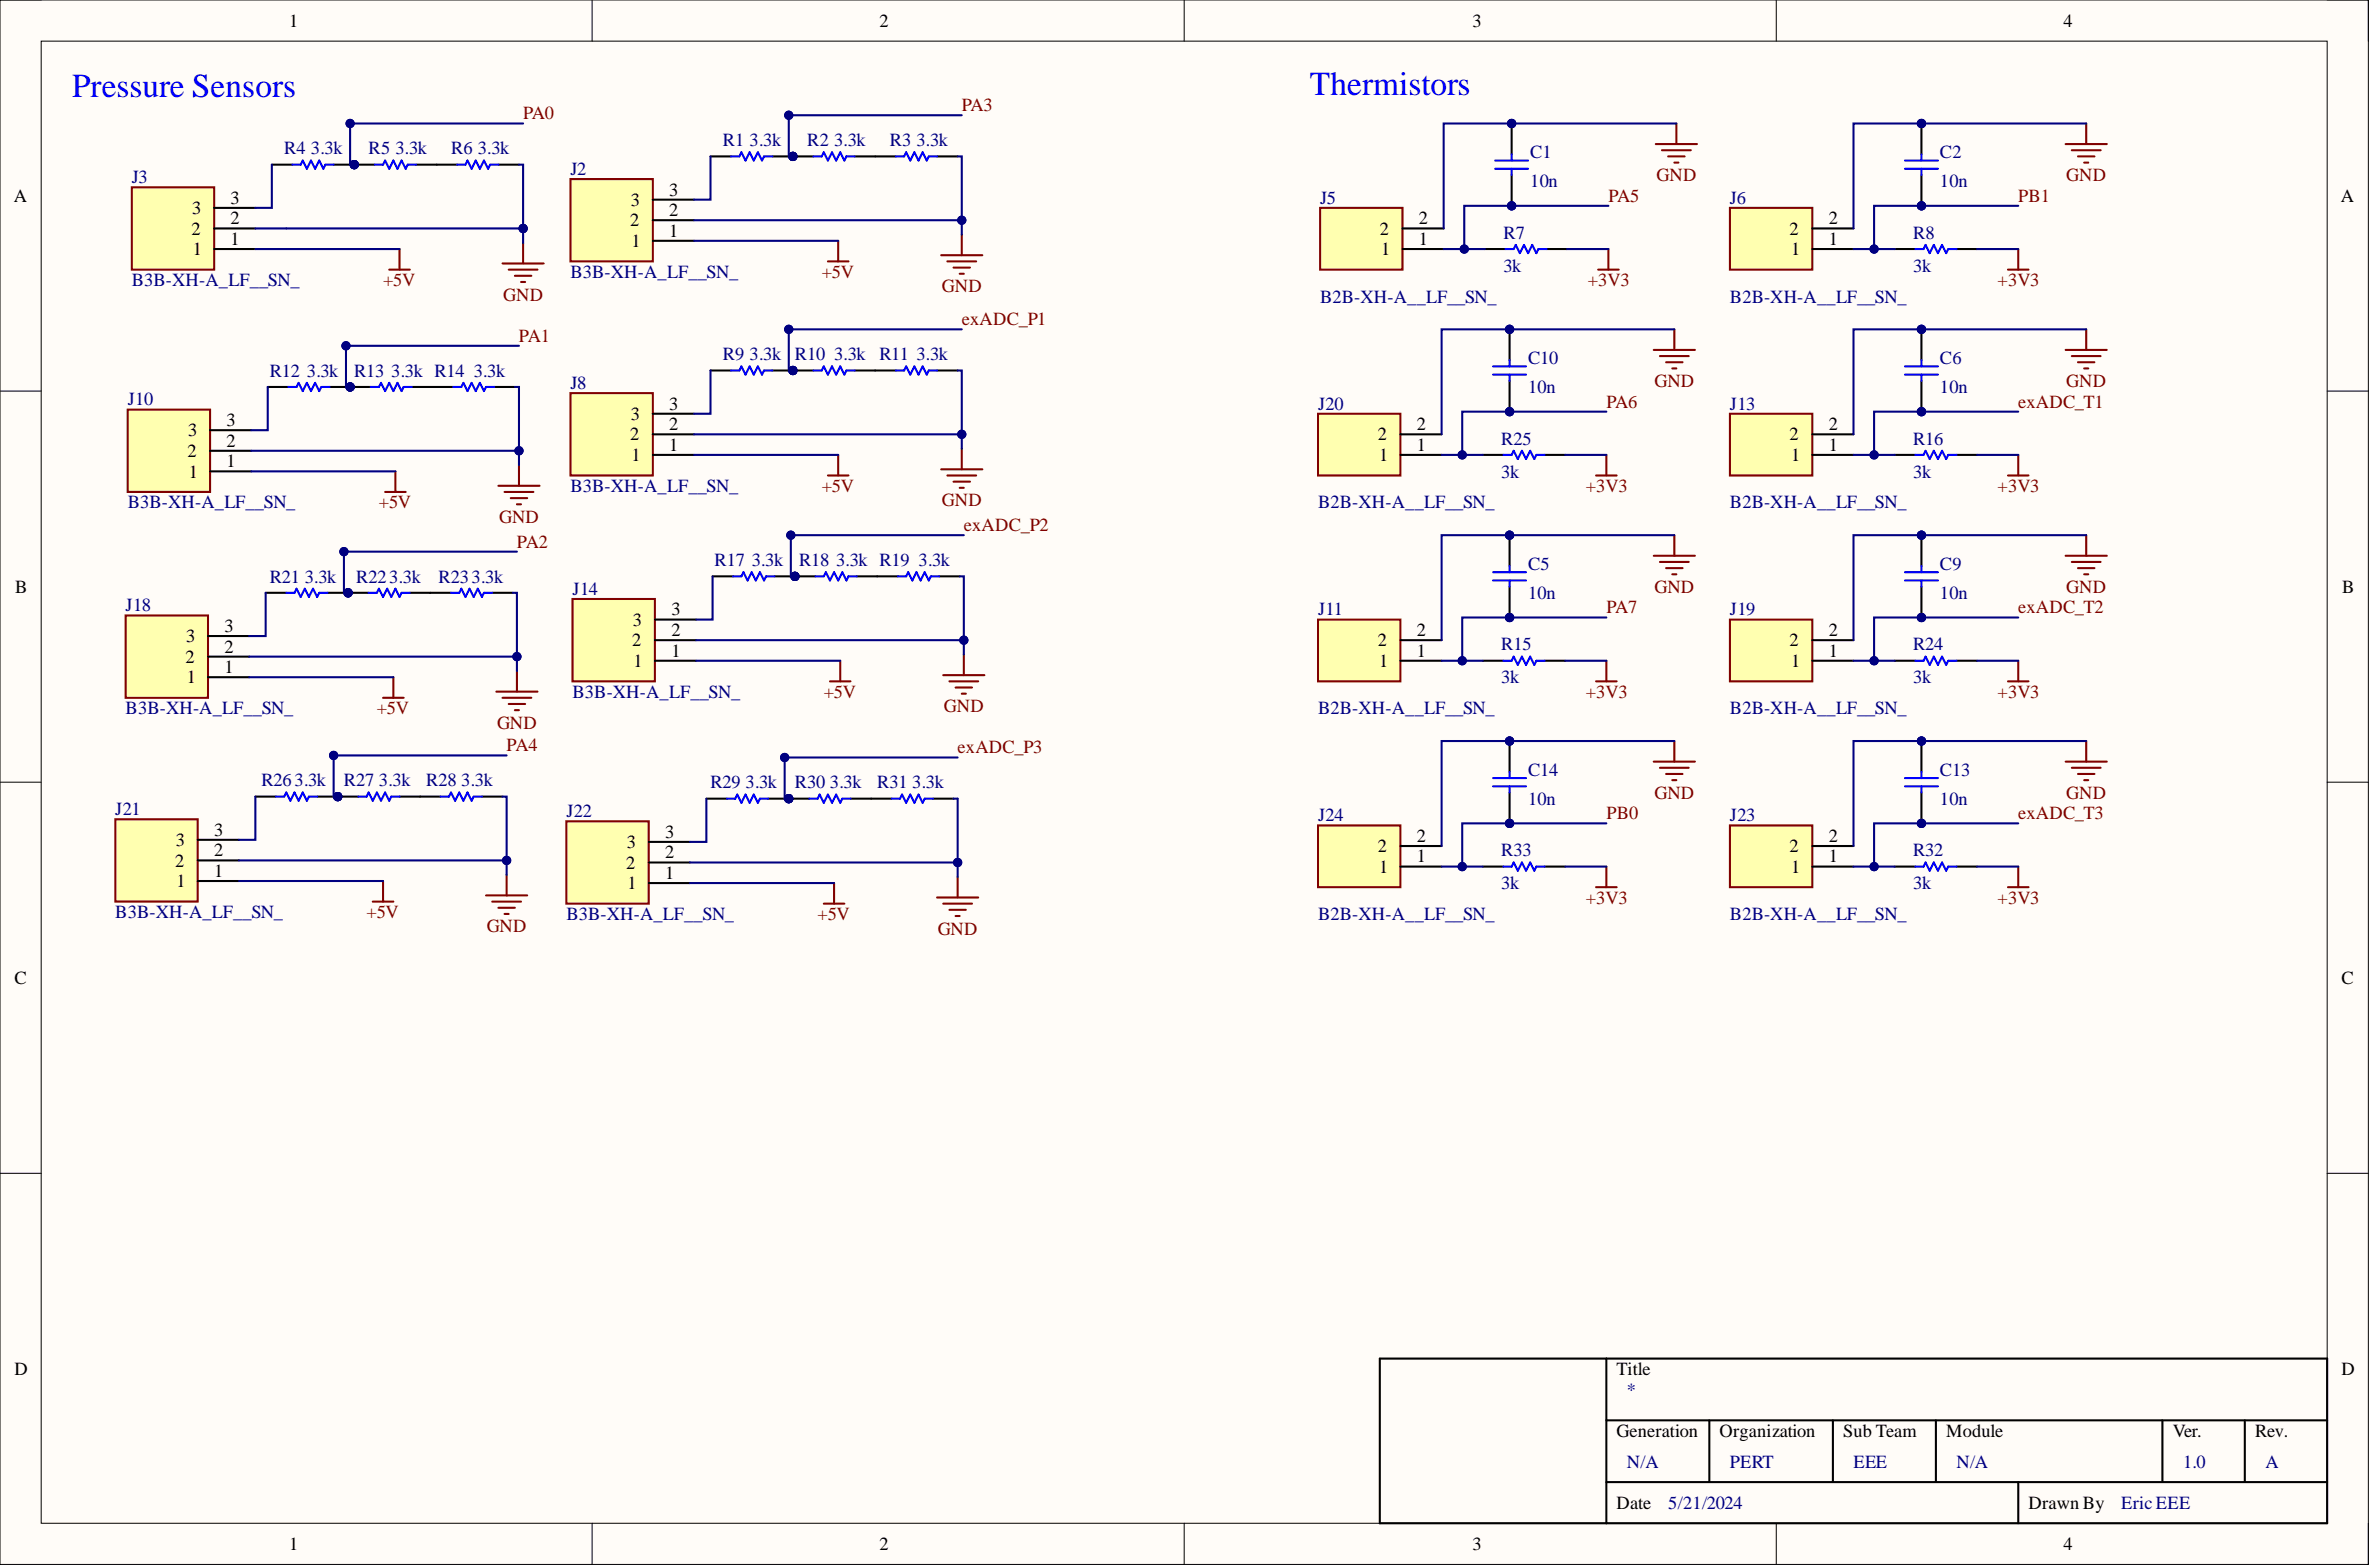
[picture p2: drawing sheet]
<svg xmlns="http://www.w3.org/2000/svg" width="292mm" height="193mm" viewBox="0 0 292 193" stroke-linecap="round" stroke-linejoin="round" font-family="sans-serif">
<defs><g id="words">
<g font-size="4.1" fill="#00f">
<text x="8.9" y="12">Pressure Sensors</text>
<text x="161.4" y="11.7">Thermistors</text>
</g>
<g font-size="2.3">
<text x="35.6" y="3.3">1</text>
<text x="108.3" y="3.3">2</text>
<text x="181.4" y="3.3">3</text>
<text x="254.2" y="3.3">4</text>
<text x="1.7" y="24.8">A</text>
<text x="23.6" y="28.9">2</text>
<text x="23.7" y="26.4">3</text>
<text x="28.4" y="27.6">2</text>
<text x="28.4" y="25.1">3</text>
<text x="77.6" y="27.9">2</text>
<text x="77.7" y="25.3">3</text>
<text x="82.5" y="29.1">1</text>
<text x="82.5" y="26.6">2</text>
<text x="82.5" y="24.1">3</text>
<text x="170" y="28.9">2</text>
<text x="174.8" y="27.6">2</text>
<text x="220.5" y="28.9">2</text>
<text x="225.3" y="27.6">2</text>
<text x="288.4" y="24.8">A</text>
<text x="23.8" y="31.4">1</text>
<text x="28.4" y="30.2">1</text>
<text x="77.8" y="30.4">1</text>
<text x="170.2" y="31.4">1</text>
<text x="174.8" y="30.2">1</text>
<text x="220.6" y="31.4">1</text>
<text x="225.3" y="30.2">1</text>
<text x="23.2" y="53.7">3</text>
<text x="27.9" y="52.5">3</text>
<text x="77.7" y="51.7">3</text>
<text x="82.5" y="53">2</text>
<text x="82.5" y="50.4">3</text>
<text x="174.6" y="53">2</text>
<text x="225.3" y="53">2</text>
<text x="23.1" y="56.3">2</text>
<text x="23.3" y="58.8">1</text>
<text x="27.9" y="57.5">1</text>
<text x="27.9" y="55">2</text>
<text x="77.6" y="54.2">2</text>
<text x="77.8" y="56.8">1</text>
<text x="82.5" y="55.5">1</text>
<text x="169.7" y="54.2">2</text>
<text x="169.9" y="56.8">1</text>
<text x="174.6" y="55.5">1</text>
<text x="220.5" y="54.2">2</text>
<text x="220.6" y="56.8">1</text>
<text x="225.3" y="55.5">1</text>
<text x="1.9" y="73">B</text>
<text x="27.7" y="77.8">3</text>
<text x="78" y="77.1">3</text>
<text x="82.7" y="75.8">3</text>
<text x="288.6" y="73">B</text>
<text x="22.8" y="81.6">2</text>
<text x="22.9" y="79.1">3</text>
<text x="27.7" y="82.9">1</text>
<text x="27.7" y="80.4">2</text>
<text x="77.9" y="79.6">2</text>
<text x="78.1" y="82.1">1</text>
<text x="82.7" y="80.9">1</text>
<text x="82.7" y="78.3">2</text>
<text x="169.7" y="79.6">2</text>
<text x="169.9" y="82.1">1</text>
<text x="174.6" y="80.9">1</text>
<text x="174.6" y="78.3">2</text>
<text x="220.5" y="79.6">2</text>
<text x="220.6" y="82.1">1</text>
<text x="225.3" y="80.9">1</text>
<text x="225.3" y="78.3">2</text>
<text x="23" y="84.2">1</text>
<text x="21.6" y="106.7">2</text>
<text x="21.7" y="104.2">3</text>
<text x="26.4" y="108">1</text>
<text x="26.4" y="105.5">2</text>
<text x="26.4" y="102.9">3</text>
<text x="77.1" y="107">2</text>
<text x="77.2" y="104.4">3</text>
<text x="82" y="105.7">2</text>
<text x="82" y="103.2">3</text>
<text x="169.7" y="104.9">2</text>
<text x="169.9" y="107.5">1</text>
<text x="174.6" y="106.2">1</text>
<text x="174.6" y="103.7">2</text>
<text x="220.5" y="104.9">2</text>
<text x="220.6" y="107.5">1</text>
<text x="225.3" y="106.2">1</text>
<text x="225.3" y="103.7">2</text>
<text x="21.7" y="109.3">1</text>
<text x="77.3" y="109.5">1</text>
<text x="82" y="108.2">1</text>
<text x="1.8" y="121.2">C</text>
<text x="288.5" y="121.2">C</text>
<text x="1.8" y="169.3">D</text>
<text x="199.2" y="169.3">Title</text>
<text x="288.5" y="169.3">D</text>
<text x="199.2" y="176.9">Generation</text>
<text x="211.9" y="176.9">Organization</text>
<text x="227.1" y="176.9">Sub Team</text>
<text x="239.8" y="176.9">Module</text>
<text x="267.7" y="176.9">Ver.</text>
<text x="277.8" y="176.9">Rev.</text>
<text x="199.2" y="185.8">Date</text>
<text x="249.9" y="185.8">Drawn By</text>
<text x="35.6" y="190.9">1</text>
<text x="108.3" y="190.9">2</text>
<text x="181.4" y="190.9">3</text>
<text x="254.2" y="190.9">4</text>
</g>
<g font-size="2.3" fill="#800000">
<text x="64.4" y="14.7">PA0</text>
<text x="118.5" y="13.7">PA3</text>
<text x="204.1" y="22.3">GND</text>
<text x="254.6" y="22.3">GND</text>
<text x="198.2" y="24.8">PA5</text>
<text x="248.6" y="24.8">PB1</text>
<text x="47.2" y="35.2">+5V</text>
<text x="101.2" y="34.2">+5V</text>
<text x="116" y="36">GND</text>
<text x="195.6" y="35.2">+3V3</text>
<text x="246.1" y="35.2">+3V3</text>
<text x="62" y="37">GND</text>
<text x="118.5" y="40">exADC_P1</text>
<text x="63.9" y="42.1">PA1</text>
<text x="203.8" y="47.7">GND</text>
<text x="254.6" y="47.7">GND</text>
<text x="197.9" y="50.2">PA6</text>
<text x="248.6" y="50.2">exADC_T1</text>
<text x="46.7" y="62.6">+5V</text>
<text x="61.5" y="64.4">GND</text>
<text x="101.2" y="60.6">+5V</text>
<text x="116" y="62.4">GND</text>
<text x="118.7" y="65.4">exADC_P2</text>
<text x="195.4" y="60.6">+3V3</text>
<text x="246.1" y="60.6">+3V3</text>
<text x="63.7" y="67.4">PA2</text>
<text x="197.9" y="75.5">PA7</text>
<text x="203.8" y="73">GND</text>
<text x="248.6" y="75.5">exADC_T2</text>
<text x="254.6" y="73">GND</text>
<text x="46.4" y="88">+5V</text>
<text x="61.2" y="89.7">GND</text>
<text x="101.5" y="85.9">+5V</text>
<text x="116.3" y="87.7">GND</text>
<text x="195.4" y="85.9">+3V3</text>
<text x="246.1" y="85.9">+3V3</text>
<text x="62.4" y="92.5">PA4</text>
<text x="118" y="92.8">exADC_P3</text>
<text x="197.9" y="100.9">PB0</text>
<text x="203.8" y="98.4">GND</text>
<text x="248.6" y="100.9">exADC_T3</text>
<text x="254.6" y="98.4">GND</text>
<text x="45.2" y="113.1">+5V</text>
<text x="100.7" y="113.3">+5V</text>
<text x="195.4" y="111.3">+3V3</text>
<text x="246.1" y="111.3">+3V3</text>
<text x="60" y="114.8">GND</text>
<text x="115.5" y="115.1">GND</text>
</g>
<g font-size="2.3" fill="#000080">
<text x="89.1" y="18">R1</text>
<text x="92.4" y="18">3.3k</text>
<text x="99.5" y="18">R2</text>
<text x="102.8" y="18">3.3k</text>
<text x="109.6" y="18">R3</text>
<text x="112.9" y="18">3.3k</text>
<text x="16.2" y="22.6">J3</text>
<text x="35" y="19">R4</text>
<text x="38.3" y="19">3.3k</text>
<text x="45.4" y="19">R5</text>
<text x="48.7" y="19">3.3k</text>
<text x="55.6" y="19">R6</text>
<text x="58.9" y="19">3.3k</text>
<text x="70.3" y="21.5">J2</text>
<text x="188.5" y="23.1">10n</text>
<text x="188.5" y="19.5">C1</text>
<text x="239" y="23.1">10n</text>
<text x="239" y="19.5">C2</text>
<text x="162.6" y="25.1">J5</text>
<text x="185.2" y="29.4">R7</text>
<text x="213.1" y="25.1">J6</text>
<text x="235.7" y="29.4">R8</text>
<text x="16.2" y="35.2">B3B-XH-A_LF__SN_</text>
<text x="70.3" y="34.2">B3B-XH-A_LF__SN_</text>
<text x="185.2" y="33.5">3k</text>
<text x="235.7" y="33.5">3k</text>
<text x="162.6" y="37.3">B2B-XH-A__LF__SN_</text>
<text x="213.1" y="37.3">B2B-XH-A__LF__SN_</text>
<text x="33.2" y="46.4">R12</text>
<text x="37.8" y="46.4">3.3k</text>
<text x="43.6" y="46.4">R13</text>
<text x="48.2" y="46.4">3.3k R14</text>
<text x="58.4" y="46.4">3.3k</text>
<text x="70.3" y="47.9">J8</text>
<text x="89.1" y="44.4">R9</text>
<text x="92.4" y="44.4">3.3k</text>
<text x="97.9" y="44.4">R10</text>
<text x="102.8" y="44.4">3.3k</text>
<text x="108.3" y="44.4">R11</text>
<text x="112.9" y="44.4">3.3k</text>
<text x="188.3" y="44.9">C10</text>
<text x="239" y="44.9">C6</text>
<text x="15.7" y="49.9">J10</text>
<text x="162.4" y="50.4">J20</text>
<text x="188.3" y="48.4">10n</text>
<text x="213.1" y="50.4">J13</text>
<text x="239" y="48.4">10n</text>
<text x="185" y="58.8">3k</text>
<text x="185" y="54.8">R25</text>
<text x="235.7" y="58.8">3k</text>
<text x="235.7" y="54.8">R16</text>
<text x="15.7" y="62.6">B3B-XH-A_LF__SN_</text>
<text x="70.3" y="60.6">B3B-XH-A_LF__SN_</text>
<text x="162.4" y="62.6">B2B-XH-A__LF__SN_</text>
<text x="213.1" y="62.6">B2B-XH-A__LF__SN_</text>
<text x="33.2" y="71.7">R21</text>
<text x="37.6" y="71.7">3.3k</text>
<text x="43.9" y="71.7">R223.3k</text>
<text x="54" y="71.7">R233.3k</text>
<text x="88" y="69.7">R17</text>
<text x="92.6" y="69.7">3.3k</text>
<text x="98.4" y="69.7">R18</text>
<text x="103" y="69.7">3.3k R19</text>
<text x="113.2" y="69.7">3.3k</text>
<text x="188.3" y="70.2">C5</text>
<text x="239" y="70.2">C9</text>
<text x="15.5" y="75.3">J18</text>
<text x="70.5" y="73.3">J14</text>
<text x="162.4" y="75.8">J11</text>
<text x="188.3" y="73.8">10n</text>
<text x="213.1" y="75.8">J19</text>
<text x="239" y="73.8">10n</text>
<text x="185" y="80.1">R15</text>
<text x="235.7" y="80.1">R24</text>
<text x="15.5" y="88">B3B-XH-A_LF__SN_</text>
<text x="70.5" y="85.9">B3B-XH-A_LF__SN_</text>
<text x="162.4" y="88">B2B-XH-A__LF__SN_</text>
<text x="185" y="84.2">3k</text>
<text x="213.1" y="88">B2B-XH-A__LF__SN_</text>
<text x="235.7" y="84.2">3k</text>
<text x="188.3" y="95.6">C14</text>
<text x="239" y="95.6">C13</text>
<text x="14.2" y="100.4">J21</text>
<text x="32.2" y="96.8">R263.3k</text>
<text x="42.4" y="96.8">R27</text>
<text x="46.7" y="96.8">3.3k</text>
<text x="52.5" y="96.8">R28</text>
<text x="56.8" y="96.8">3.3k</text>
<text x="69.8" y="100.6">J22</text>
<text x="87.5" y="97.1">R29</text>
<text x="91.8" y="97.1">3.3k</text>
<text x="97.9" y="97.1">R30</text>
<text x="102.2" y="97.1">3.3k</text>
<text x="108.1" y="97.1">R31</text>
<text x="112.4" y="97.1">3.3k</text>
<text x="162.4" y="101.1">J24</text>
<text x="188.3" y="99.1">10n</text>
<text x="213.1" y="101.1">J23</text>
<text x="239" y="99.1">10n</text>
<text x="185" y="105.5">R33</text>
<text x="235.7" y="105.5">R32</text>
<text x="14.2" y="113.1">B3B-XH-A_LF__SN_</text>
<text x="69.8" y="113.3">B3B-XH-A_LF__SN_</text>
<text x="162.4" y="113.3">B2B-XH-A__LF__SN_</text>
<text x="185" y="109.5">3k</text>
<text x="213.1" y="113.3">B2B-XH-A__LF__SN_</text>
<text x="235.7" y="109.5">3k</text>
<text x="200.4" y="171.9">*</text>
<text x="200.4" y="180.7">N/A</text>
<text x="205.5" y="185.8">5/21/2024</text>
<text x="213.1" y="180.7">PERT</text>
<text x="228.3" y="180.7">EEE</text>
<text x="241" y="180.7">N/A</text>
<text x="261.3" y="185.8">Eric EEE</text>
<text x="268.9" y="180.7">1.0</text>
<text x="279.1" y="180.7">A</text>
</g>
</g></defs>
<path d="M0 0h291.8v192.7h-291.8z" fill-rule="evenodd" fill="#fffcf8"/>
<path d="M0 0h291.8v192.7h-291.8z" fill="none" stroke="#000" stroke-width=".12"/>
<path d="M5.1 5.1h281.6v182.5h-281.6z" fill-rule="evenodd" fill="#fffcf8"/>
<g fill="none" stroke="#000" stroke-width=".12">
<path d="M0 0h5.1M72.9 0v5.1M145.9 0v5.1M218.8 0v5.1M286.7 0h5.1v5.1M5.1 5.1h281.6v182.5h-281.6zM0 48.2h5.1M286.7 48.2h5.1M0 96.3h5.1M286.7 96.3h5.1M0 144.5h5.1M286.7 144.5h5.1"/>
<path d="M72.9 187.6v5.1M145.9 187.6v5.1M218.8 187.6v5.1M291.8 187.6v5.1"/>
</g>
<path d="M170 167.3h116.7v20.3h-116.7zM197.9 167.3v20.3M197.9 174.9h88.8M210.6 174.9v7.6M225.8 174.9v7.6M238.5 174.9v7.6M266.4 174.9v7.6M276.6 174.9v7.6M197.9 182.5h88.8M248.6 182.5v5.1" fill="none" stroke="#000" stroke-width=".25"/>
<path d="M16.2 23.1h10.2v10.1h-10.2z" fill-rule="evenodd" fill="#ffffb0"/>
<path d="M16.2 23.1h10.2v10.1h-10.2zM61.9 32.4h5.1M62.7 33.2h3.5M63.4 34h2.1M64.2 34.7h.5M64.4 29.9v2.5" fill="none" stroke="#800000" stroke-width=".25"/>
<path d="M26.4 30.7h5.1M26.4 28.1h5.1M26.4 25.6h5.1" fill="none" stroke="#000" stroke-width=".25"/>
<circle cx="43.6" cy="20.3" r=".51" fill="#000080"/>
<circle cx="43.6" cy="20.3" r=".51" fill="none" stroke="#000080" stroke-width=".12"/>
<path d="M33.5 20.3h2.5M41.1 20.3h2.5" fill="none" stroke="#000" stroke-width=".25"/>
<circle cx="43.6" cy="20.3" r=".51" fill="#000080"/>
<circle cx="43.6" cy="20.3" r=".51" fill="none" stroke="#000080" stroke-width=".12"/>
<path d="M36 20.3h1l.3-.5 .5 1 .5-1 .5 1 .5-1 .5 1 .3-.5h1" fill="none" stroke="#00f" stroke-width=".25"/>
<circle cx="43.6" cy="20.3" r=".51" fill="#000080"/>
<circle cx="43.6" cy="20.3" r=".51" fill="none" stroke="#000080" stroke-width=".12"/>
<path d="M43.6 20.3h2.6" fill="none" stroke="#000" stroke-width=".25"/>
<circle cx="43.6" cy="20.3" r=".51" fill="#000080"/>
<circle cx="43.6" cy="20.3" r=".51" fill="none" stroke="#000080" stroke-width=".12"/>
<path d="M51.3 20.3h5M61.4 20.3h2.5" fill="none" stroke="#000" stroke-width=".25"/>
<path d="M46.2 20.3h1l.2-.5 .6 1 .5-1 .5 1 .5-1 .5 1 .2-.5h1.1M56.3 20.3h1l.3-.5 .5 1 .5-1 .5 1 .5-1 .5 1 .3-.5h1" fill="none" stroke="#00f" stroke-width=".25"/>
<path d="M48 33.2h2.5M49.2 30.7v2.5" fill="none" stroke="#800000" stroke-width=".25"/>
<path d="M15.7 50.4h10.2v10.2h-10.2z" fill-rule="evenodd" fill="#ffffb0"/>
<path d="M15.7 50.4h10.2v10.2h-10.2zM61.4 59.8h5.1M63.9 57.3v2.5M62.2 60.6h3.5M62.9 61.3h2.1M63.7 62.1h.5" fill="none" stroke="#800000" stroke-width=".25"/>
<path d="M25.9 58h5.1M25.9 55.5h5.1M25.9 53h5.1" fill="none" stroke="#000" stroke-width=".25"/>
<circle cx="43.1" cy="47.7" r=".51" fill="#000080"/>
<circle cx="43.1" cy="47.7" r=".51" fill="none" stroke="#000080" stroke-width=".12"/>
<path d="M33 47.7h2.5M40.6 47.7h2.5" fill="none" stroke="#000" stroke-width=".25"/>
<circle cx="43.1" cy="47.7" r=".51" fill="#000080"/>
<circle cx="43.1" cy="47.7" r=".51" fill="none" stroke="#000080" stroke-width=".12"/>
<path d="M35.5 47.7h1l.3-.6 .5 1.1 .5-1.1 .5 1.1 .5-1.1 .5 1.1 .3-.5h1" fill="none" stroke="#00f" stroke-width=".25"/>
<circle cx="43.1" cy="47.7" r=".51" fill="#000080"/>
<circle cx="43.1" cy="47.7" r=".51" fill="none" stroke="#000080" stroke-width=".12"/>
<path d="M43.1 47.7h2.6" fill="none" stroke="#000" stroke-width=".25"/>
<circle cx="43.1" cy="47.7" r=".51" fill="#000080"/>
<circle cx="43.1" cy="47.7" r=".51" fill="none" stroke="#000080" stroke-width=".12"/>
<path d="M50.7 47.7h5.1M60.9 47.7h2.5" fill="none" stroke="#000" stroke-width=".25"/>
<path d="M45.7 47.7h1l.2-.6 .5 1.1 .6-1.1 .5 1.1 .5-1.1 .5 1.1 .2-.5h1M55.8 47.7h1l.3-.6 .5 1.1 .5-1.1 .5 1.1 .5-1.1 .5 1.1 .3-.5h1" fill="none" stroke="#00f" stroke-width=".25"/>
<path d="M48.7 58v2.6M47.4 60.6h2.6" fill="none" stroke="#800000" stroke-width=".25"/>
<path d="M15.5 75.8h10.1v10.1h-10.1z" fill-rule="evenodd" fill="#ffffb0"/>
<path d="M15.5 75.8h10.1v10.1h-10.1zM61.1 85.2h5.1M61.9 85.9h3.6M62.7 86.7h2M63.4 87.5h.5M63.7 82.6v2.6" fill="none" stroke="#800000" stroke-width=".25"/>
<path d="M25.6 78.3h5.1M25.6 83.4h5.1M25.6 80.9h5.1" fill="none" stroke="#000" stroke-width=".25"/>
<circle cx="42.9" cy="73" r=".51" fill="#000080"/>
<circle cx="42.9" cy="73" r=".51" fill="none" stroke="#000080" stroke-width=".12"/>
<path d="M32.7 73h2.6M40.3 73h2.6" fill="none" stroke="#000" stroke-width=".25"/>
<circle cx="42.9" cy="73" r=".51" fill="#000080"/>
<circle cx="42.9" cy="73" r=".51" fill="none" stroke="#000080" stroke-width=".12"/>
<path d="M35.3 73h1l.2-.5 .5 1 .6-1 .5 1 .5-1 .5 1 .2-.5h1" fill="none" stroke="#00f" stroke-width=".25"/>
<circle cx="42.9" cy="73" r=".51" fill="#000080"/>
<circle cx="42.9" cy="73" r=".51" fill="none" stroke="#000080" stroke-width=".12"/>
<path d="M42.9 73h2.5" fill="none" stroke="#000" stroke-width=".25"/>
<circle cx="42.9" cy="73" r=".51" fill="#000080"/>
<circle cx="42.9" cy="73" r=".51" fill="none" stroke="#000080" stroke-width=".12"/>
<path d="M50.5 73h5.1M60.6 73h2.6" fill="none" stroke="#000" stroke-width=".25"/>
<path d="M45.4 73h1l.3-.5 .5 1 .5-1 .5 1 .5-1 .5 1 .3-.5h1M55.6 73h1l.2-.5 .5 1 .5-1 .6 1 .5-1 .5 1 .2-.5h1" fill="none" stroke="#00f" stroke-width=".25"/>
<path d="M47.2 85.9h2.5M48.5 83.4v2.5" fill="none" stroke="#800000" stroke-width=".25"/>
<path d="M70.3 22.1h10.1v10.1h-10.1z" fill-rule="evenodd" fill="#ffffb0"/>
<path d="M70.3 22.1h10.1v10.1h-10.1zM115.9 31.4h5.1M116.7 32.2h3.6M117.5 33h2M118.2 33.7h.5M118.5 28.9v2.5" fill="none" stroke="#800000" stroke-width=".25"/>
<path d="M80.4 29.7h5.1M80.4 27.1h5.1M80.4 24.6h5.1" fill="none" stroke="#000" stroke-width=".25"/>
<circle cx="97.7" cy="19.3" r=".51" fill="#000080"/>
<circle cx="97.7" cy="19.3" r=".51" fill="none" stroke="#000080" stroke-width=".12"/>
<path d="M87.5 19.3h2.6M95.1 19.3h2.6" fill="none" stroke="#000" stroke-width=".25"/>
<circle cx="97.7" cy="19.3" r=".51" fill="#000080"/>
<circle cx="97.7" cy="19.3" r=".51" fill="none" stroke="#000080" stroke-width=".12"/>
<path d="M90.1 19.3h1l.2-.5 .5 1 .6-1 .5 1 .5-1 .5 1 .2-.5h1" fill="none" stroke="#00f" stroke-width=".25"/>
<circle cx="97.7" cy="19.3" r=".51" fill="#000080"/>
<circle cx="97.7" cy="19.3" r=".51" fill="none" stroke="#000080" stroke-width=".12"/>
<path d="M97.7 19.3h2.5" fill="none" stroke="#000" stroke-width=".25"/>
<circle cx="97.7" cy="19.3" r=".51" fill="#000080"/>
<circle cx="97.7" cy="19.3" r=".51" fill="none" stroke="#000080" stroke-width=".12"/>
<path d="M105.3 19.3h5.1M115.4 19.3h2.6" fill="none" stroke="#000" stroke-width=".25"/>
<path d="M100.2 19.3h1l.3-.5 .5 1 .5-1 .5 1 .5-1 .5 1 .3-.5h1M110.4 19.3h1l.2-.5 .5 1 .6-1 .5 1 .5-1 .5 1 .2-.5h1" fill="none" stroke="#00f" stroke-width=".25"/>
<path d="M102 32.2h2.5M103.3 29.7v2.5" fill="none" stroke="#800000" stroke-width=".25"/>
<path d="M70.3 48.4h10.1v10.2h-10.1z" fill-rule="evenodd" fill="#ffffb0"/>
<path d="M70.3 48.4h10.1v10.2h-10.1zM115.9 57.8h5.1M116.7 58.6h3.6M117.5 59.3h2M118.5 55.3v2.5M118.2 60.1h.5" fill="none" stroke="#800000" stroke-width=".25"/>
<path d="M80.4 56h5.1M80.4 53.5h5.1M80.4 50.9h5.1" fill="none" stroke="#000" stroke-width=".25"/>
<circle cx="97.7" cy="45.6" r=".51" fill="#000080"/>
<circle cx="97.7" cy="45.6" r=".51" fill="none" stroke="#000080" stroke-width=".12"/>
<path d="M87.5 45.6h2.6M95.1 45.6h2.6" fill="none" stroke="#000" stroke-width=".25"/>
<circle cx="97.7" cy="45.6" r=".51" fill="#000080"/>
<circle cx="97.7" cy="45.6" r=".51" fill="none" stroke="#000080" stroke-width=".12"/>
<path d="M90.1 45.6h1l.2-.5 .5 1 .6-1 .5 1 .5-1 .5 1 .2-.5h1" fill="none" stroke="#00f" stroke-width=".25"/>
<circle cx="97.7" cy="45.6" r=".51" fill="#000080"/>
<circle cx="97.7" cy="45.6" r=".51" fill="none" stroke="#000080" stroke-width=".12"/>
<path d="M97.7 45.6h2.5" fill="none" stroke="#000" stroke-width=".25"/>
<circle cx="97.7" cy="45.6" r=".51" fill="#000080"/>
<circle cx="97.7" cy="45.6" r=".51" fill="none" stroke="#000080" stroke-width=".12"/>
<path d="M105.3 45.6h5.1M115.4 45.6h2.6" fill="none" stroke="#000" stroke-width=".25"/>
<path d="M100.2 45.6h1l.3-.5 .5 1 .5-1 .5 1 .5-1 .5 1 .3-.5h1M110.4 45.6h1l.2-.5 .5 1 .6-1 .5 1 .5-1 .5 1 .2-.5h1" fill="none" stroke="#00f" stroke-width=".25"/>
<path d="M102 58.6h2.5M103.3 56v2.6" fill="none" stroke="#800000" stroke-width=".25"/>
<path d="M70.5 73.8h10.2v10.1h-10.2z" fill-rule="evenodd" fill="#ffffb0"/>
<path d="M70.5 73.8h10.2v10.1h-10.2zM116.2 83.1h5.1M117 83.9h3.5M117.7 84.7h2.1M118.5 85.4h.5M118.7 80.6v2.5" fill="none" stroke="#800000" stroke-width=".25"/>
<path d="M80.7 78.8h5.1M80.7 76.3h5.1M80.7 81.4h5.1" fill="none" stroke="#000" stroke-width=".25"/>
<circle cx="97.9" cy="71" r=".51" fill="#000080"/>
<circle cx="97.9" cy="71" r=".51" fill="none" stroke="#000080" stroke-width=".12"/>
<path d="M87.8 71h2.5M95.4 71h2.5" fill="none" stroke="#000" stroke-width=".25"/>
<circle cx="97.9" cy="71" r=".51" fill="#000080"/>
<circle cx="97.9" cy="71" r=".51" fill="none" stroke="#000080" stroke-width=".12"/>
<path d="M90.3 71h1l.3-.5 .5 1 .5-1 .5 1 .5-1 .5 1 .3-.5h1" fill="none" stroke="#00f" stroke-width=".25"/>
<circle cx="97.9" cy="71" r=".51" fill="#000080"/>
<circle cx="97.9" cy="71" r=".51" fill="none" stroke="#000080" stroke-width=".12"/>
<path d="M97.9 71h2.6" fill="none" stroke="#000" stroke-width=".25"/>
<circle cx="97.9" cy="71" r=".51" fill="#000080"/>
<circle cx="97.9" cy="71" r=".51" fill="none" stroke="#000080" stroke-width=".12"/>
<path d="M105.5 71h5.1M115.7 71h2.5" fill="none" stroke="#000" stroke-width=".25"/>
<path d="M100.5 71h1l.2-.5 .5 1 .6-1 .5 1 .5-1 .5 1 .2-.5h1M110.6 71h1l.3-.5 .5 1 .5-1 .5 1 .5-1 .5 1 .3-.5h1" fill="none" stroke="#00f" stroke-width=".25"/>
<path d="M102.2 83.9h2.6M103.5 81.4v2.5" fill="none" stroke="#800000" stroke-width=".25"/>
<path d="M14.2 100.9h10.2v10.1h-10.2z" fill-rule="evenodd" fill="#ffffb0"/>
<path d="M14.2 100.9h10.2v10.1h-10.2zM59.9 110.3h5.1M60.6 111h3.6M61.4 111.8h2M62.2 112.5h.5M62.4 107.7v2.6" fill="none" stroke="#800000" stroke-width=".25"/>
<path d="M24.4 108.5h5M24.4 106h5M24.4 103.4h5" fill="none" stroke="#000" stroke-width=".25"/>
<circle cx="41.6" cy="98.1" r=".51" fill="#000080"/>
<circle cx="41.6" cy="98.1" r=".51" fill="none" stroke="#000080" stroke-width=".12"/>
<path d="M31.5 98.1h2.5M39.1 98.1h2.5" fill="none" stroke="#000" stroke-width=".25"/>
<circle cx="41.6" cy="98.1" r=".51" fill="#000080"/>
<circle cx="41.6" cy="98.1" r=".51" fill="none" stroke="#000080" stroke-width=".12"/>
<path d="M34 98.1h1l.3-.5 .5 1 .5-1 .5 1 .5-1 .5 1 .3-.5h1" fill="none" stroke="#00f" stroke-width=".25"/>
<circle cx="41.6" cy="98.1" r=".51" fill="#000080"/>
<circle cx="41.6" cy="98.1" r=".51" fill="none" stroke="#000080" stroke-width=".12"/>
<path d="M41.6 98.1h2.5" fill="none" stroke="#000" stroke-width=".25"/>
<circle cx="41.6" cy="98.1" r=".51" fill="#000080"/>
<circle cx="41.6" cy="98.1" r=".51" fill="none" stroke="#000080" stroke-width=".12"/>
<path d="M49.2 98.1h5.1M59.4 98.1h2.5" fill="none" stroke="#000" stroke-width=".25"/>
<path d="M44.1 98.1h1.1l.2-.5 .5 1 .5-1 .5 1 .5-1 .6 1 .2-.5h1M54.3 98.1h1l.3-.5 .5 1 .5-1 .5 1 .5-1 .5 1 .3-.5h1" fill="none" stroke="#00f" stroke-width=".25"/>
<path d="M45.9 111h2.6M47.2 108.5v2.5" fill="none" stroke="#800000" stroke-width=".25"/>
<path d="M69.8 101.1h10.1v10.2h-10.1z" fill-rule="evenodd" fill="#ffffb0"/>
<path d="M69.8 101.1h10.1v10.2h-10.1zM115.4 110.5h5.1M116.2 111.3h3.6M117 112h2M117.7 112.8h.5M118 108v2.5" fill="none" stroke="#800000" stroke-width=".25"/>
<path d="M79.9 108.7h5.1M79.9 106.2h5.1M79.9 103.7h5.1" fill="none" stroke="#000" stroke-width=".25"/>
<circle cx="97.2" cy="98.4" r=".51" fill="#000080"/>
<circle cx="97.2" cy="98.4" r=".51" fill="none" stroke="#000080" stroke-width=".12"/>
<path d="M87 98.4h2.6M94.6 98.4h2.6" fill="none" stroke="#000" stroke-width=".25"/>
<circle cx="97.2" cy="98.4" r=".51" fill="#000080"/>
<circle cx="97.2" cy="98.4" r=".51" fill="none" stroke="#000080" stroke-width=".12"/>
<path d="M89.6 98.4h1l.2-.6 .5 1.1 .5-1.1 .6 1.1 .5-1.1 .5 1.1 .2-.5h1" fill="none" stroke="#00f" stroke-width=".25"/>
<circle cx="97.2" cy="98.4" r=".51" fill="#000080"/>
<circle cx="97.2" cy="98.4" r=".51" fill="none" stroke="#000080" stroke-width=".12"/>
<path d="M97.2 98.4h2.5" fill="none" stroke="#000" stroke-width=".25"/>
<circle cx="97.2" cy="98.4" r=".51" fill="#000080"/>
<circle cx="97.2" cy="98.4" r=".51" fill="none" stroke="#000080" stroke-width=".12"/>
<path d="M104.8 98.4h5.1M114.9 98.4h2.6" fill="none" stroke="#000" stroke-width=".25"/>
<path d="M99.7 98.4h1l.3-.6 .5 1.1 .5-1.1 .5 1.1 .5-1.1 .5 1.1 .3-.5h1M109.9 98.4h1l.2-.6 .5 1.1 .5-1.1 .6 1.1 .5-1.1 .5 1.1 .2-.5h1" fill="none" stroke="#00f" stroke-width=".25"/>
<path d="M101.5 111.3h2.5M102.8 108.7v2.6" fill="none" stroke="#800000" stroke-width=".25"/>
<path d="M162.6 25.6h10.2v7.6h-10.2z" fill-rule="evenodd" fill="#ffffb0"/>
<path d="M204 17.7h5.1M204.7 18.5h3.6M205.5 19.3h2M206.5 15.2v2.5M162.6 25.6h10.2v7.6h-10.2zM196.9 33.2h2.5M198.2 30.7v2.5M206.3 20h.5" fill="none" stroke="#800000" stroke-width=".25"/>
<path d="M172.8 30.7h5.1M172.8 28.1h5.1M182.9 30.7h2.6M190.5 30.7h2.6" fill="none" stroke="#000" stroke-width=".25"/>
<path d="M185.5 30.7h1l.2-.5 .5 1 .6-1 .5 1 .5-1 .5 1 .2-.5h1" fill="none" stroke="#00f" stroke-width=".25"/>
<circle cx="186.2" cy="25.3" r=".51" fill="#000080"/>
<circle cx="186.2" cy="25.3" r=".51" fill="none" stroke="#000080" stroke-width=".12"/>
<circle cx="186.2" cy="15.2" r=".51" fill="#000080"/>
<circle cx="186.2" cy="15.2" r=".51" fill="none" stroke="#000080" stroke-width=".12"/>
<path d="M184.2 19.8h4.1M184.2 20.8h4.1" fill="none" stroke="#00f" stroke-width=".25"/>
<path d="M186.2 21.5v3.8" fill="none" stroke="#000" stroke-width=".25"/>
<circle cx="186.2" cy="25.3" r=".51" fill="#000080"/>
<circle cx="186.2" cy="25.3" r=".51" fill="none" stroke="#000080" stroke-width=".12"/>
<path d="M186.2 15.2v3.8" fill="none" stroke="#000" stroke-width=".25"/>
<circle cx="186.2" cy="15.2" r=".51" fill="#000080"/>
<circle cx="186.2" cy="15.2" r=".51" fill="none" stroke="#000080" stroke-width=".12"/>
<path d="M186.2 19v.8M186.2 20.8v.7" fill="none" stroke="#00f" stroke-width=".25"/>
<path d="M162.4 76.3h10.1v7.6h-10.1z" fill-rule="evenodd" fill="#ffffb0"/>
<path d="M162.4 76.3h10.1v7.6h-10.1zM203.7 68.4h5.1M204.5 69.2h3.5M205.3 70h2M206 70.7h.5M206.3 65.9v2.5M196.6 83.9h2.6M197.9 81.4v2.5" fill="none" stroke="#800000" stroke-width=".25"/>
<path d="M172.5 78.8h5.1M172.5 81.4h5.1M182.7 81.4h2.5M190.3 81.4h2.5" fill="none" stroke="#000" stroke-width=".25"/>
<path d="M185.2 81.4h1l.3-.5 .5 1 .5-1 .5 1 .5-1 .5 1 .3-.5h1" fill="none" stroke="#00f" stroke-width=".25"/>
<circle cx="186" cy="76" r=".51" fill="#000080"/>
<circle cx="186" cy="76" r=".51" fill="none" stroke="#000080" stroke-width=".12"/>
<circle cx="186" cy="65.9" r=".51" fill="#000080"/>
<circle cx="186" cy="65.9" r=".51" fill="none" stroke="#000080" stroke-width=".12"/>
<path d="M183.9 71.5h4.1M183.9 70.5h4.1" fill="none" stroke="#00f" stroke-width=".25"/>
<path d="M186 72.2v3.8" fill="none" stroke="#000" stroke-width=".25"/>
<circle cx="186" cy="76" r=".51" fill="#000080"/>
<circle cx="186" cy="76" r=".51" fill="none" stroke="#000080" stroke-width=".12"/>
<path d="M186 65.9v3.8" fill="none" stroke="#000" stroke-width=".25"/>
<circle cx="186" cy="65.9" r=".51" fill="#000080"/>
<circle cx="186" cy="65.9" r=".51" fill="none" stroke="#000080" stroke-width=".12"/>
<path d="M186 69.7v.8M186 71.5v.7" fill="none" stroke="#00f" stroke-width=".25"/>
<path d="M213.1 76.3h10.2v7.6h-10.2z" fill-rule="evenodd" fill="#ffffb0"/>
<path d="M213.1 76.3h10.2v7.6h-10.2zM254.5 68.4h5.1M255.2 69.2h3.6M256 70h2M256.8 70.7h.5M257 65.9v2.5M247.4 83.9h2.5M248.6 81.4v2.5" fill="none" stroke="#800000" stroke-width=".25"/>
<path d="M223.3 78.8h5M223.3 81.4h5M233.4 81.4h2.6M241 81.4h2.6" fill="none" stroke="#000" stroke-width=".25"/>
<path d="M236 81.4h1l.2-.5 .5 1 .5-1 .5 1 .6-1 .5 1 .2-.5h1" fill="none" stroke="#00f" stroke-width=".25"/>
<circle cx="236.7" cy="76" r=".51" fill="#000080"/>
<circle cx="236.7" cy="76" r=".51" fill="none" stroke="#000080" stroke-width=".12"/>
<circle cx="236.7" cy="65.9" r=".51" fill="#000080"/>
<circle cx="236.7" cy="65.9" r=".51" fill="none" stroke="#000080" stroke-width=".12"/>
<path d="M234.7 71.5h4M234.7 70.5h4" fill="none" stroke="#00f" stroke-width=".25"/>
<path d="M236.7 72.2v3.8" fill="none" stroke="#000" stroke-width=".25"/>
<circle cx="236.7" cy="76" r=".51" fill="#000080"/>
<circle cx="236.7" cy="76" r=".51" fill="none" stroke="#000080" stroke-width=".12"/>
<path d="M236.7 65.9v3.8" fill="none" stroke="#000" stroke-width=".25"/>
<circle cx="236.7" cy="65.9" r=".51" fill="#000080"/>
<circle cx="236.7" cy="65.9" r=".51" fill="none" stroke="#000080" stroke-width=".12"/>
<path d="M236.7 69.7v.8M236.7 71.5v.7" fill="none" stroke="#00f" stroke-width=".25"/>
<path d="M162.4 50.9h10.1v7.7h-10.1z" fill-rule="evenodd" fill="#ffffb0"/>
<path d="M162.4 50.9h10.1v7.7h-10.1zM196.6 58.6h2.6M197.9 56v2.6M203.7 43.1h5.1M204.5 43.9h3.5M205.3 44.6h2M206 45.4h.5M206.3 40.6v2.5" fill="none" stroke="#800000" stroke-width=".25"/>
<path d="M172.5 56h5.1M172.5 53.5h5.1M182.7 56h2.5M190.3 56h2.5" fill="none" stroke="#000" stroke-width=".25"/>
<path d="M185.2 56h1l.3-.5 .5 1 .5-1 .5 1 .5-1 .5 1 .3-.5h1" fill="none" stroke="#00f" stroke-width=".25"/>
<circle cx="186" cy="50.7" r=".51" fill="#000080"/>
<circle cx="186" cy="50.7" r=".51" fill="none" stroke="#000080" stroke-width=".12"/>
<circle cx="186" cy="40.6" r=".51" fill="#000080"/>
<circle cx="186" cy="40.6" r=".51" fill="none" stroke="#000080" stroke-width=".12"/>
<path d="M183.9 46.1h4.1M183.9 45.1h4.1" fill="none" stroke="#00f" stroke-width=".25"/>
<path d="M186 46.9v3.8" fill="none" stroke="#000" stroke-width=".25"/>
<circle cx="186" cy="50.7" r=".51" fill="#000080"/>
<circle cx="186" cy="50.7" r=".51" fill="none" stroke="#000080" stroke-width=".12"/>
<path d="M186 40.6v3.8" fill="none" stroke="#000" stroke-width=".25"/>
<circle cx="186" cy="40.6" r=".51" fill="#000080"/>
<circle cx="186" cy="40.6" r=".51" fill="none" stroke="#000080" stroke-width=".12"/>
<path d="M186 44.4v.7M186 46.1v.8" fill="none" stroke="#00f" stroke-width=".25"/>
<path d="M213.1 25.6h10.2v7.6h-10.2z" fill-rule="evenodd" fill="#ffffb0"/>
<path d="M254.5 17.7h5.1M255.2 18.5h3.6M256 19.3h2M257 15.2v2.5M213.1 25.6h10.2v7.6h-10.2zM247.4 33.2h2.5M248.6 30.7v2.5M256.8 20h.5" fill="none" stroke="#800000" stroke-width=".25"/>
<path d="M223.3 30.7h5M223.3 28.1h5M233.4 30.7h2.6M241 30.7h2.6" fill="none" stroke="#000" stroke-width=".25"/>
<path d="M236 30.7h1l.2-.5 .5 1 .5-1 .5 1 .6-1 .5 1 .2-.5h1" fill="none" stroke="#00f" stroke-width=".25"/>
<circle cx="236.7" cy="25.3" r=".51" fill="#000080"/>
<circle cx="236.7" cy="25.3" r=".51" fill="none" stroke="#000080" stroke-width=".12"/>
<circle cx="236.7" cy="15.2" r=".51" fill="#000080"/>
<circle cx="236.7" cy="15.2" r=".51" fill="none" stroke="#000080" stroke-width=".12"/>
<path d="M234.7 19.8h4M234.7 20.8h4" fill="none" stroke="#00f" stroke-width=".25"/>
<path d="M236.7 21.5v3.8" fill="none" stroke="#000" stroke-width=".25"/>
<circle cx="236.7" cy="25.3" r=".51" fill="#000080"/>
<circle cx="236.7" cy="25.3" r=".51" fill="none" stroke="#000080" stroke-width=".12"/>
<path d="M236.7 15.2v3.8" fill="none" stroke="#000" stroke-width=".25"/>
<circle cx="236.7" cy="15.2" r=".51" fill="#000080"/>
<circle cx="236.7" cy="15.2" r=".51" fill="none" stroke="#000080" stroke-width=".12"/>
<path d="M236.7 19v.8M236.7 20.8v.7" fill="none" stroke="#00f" stroke-width=".25"/>
<path d="M213.1 50.9h10.2v7.7h-10.2z" fill-rule="evenodd" fill="#ffffb0"/>
<path d="M213.1 50.9h10.2v7.7h-10.2zM247.4 58.6h2.5M248.6 56v2.6M254.5 43.1h5.1M255.2 43.9h3.6M256 44.6h2M256.8 45.4h.5M257 40.6v2.5" fill="none" stroke="#800000" stroke-width=".25"/>
<path d="M223.3 56h5M223.3 53.5h5M233.4 56h2.6M241 56h2.6" fill="none" stroke="#000" stroke-width=".25"/>
<path d="M236 56h1l.2-.5 .5 1 .5-1 .5 1 .6-1 .5 1 .2-.5h1" fill="none" stroke="#00f" stroke-width=".25"/>
<circle cx="236.7" cy="50.7" r=".51" fill="#000080"/>
<circle cx="236.7" cy="50.7" r=".51" fill="none" stroke="#000080" stroke-width=".12"/>
<circle cx="236.7" cy="40.6" r=".51" fill="#000080"/>
<circle cx="236.7" cy="40.6" r=".51" fill="none" stroke="#000080" stroke-width=".12"/>
<path d="M234.7 46.1h4M234.7 45.1h4" fill="none" stroke="#00f" stroke-width=".25"/>
<path d="M236.7 46.9v3.8" fill="none" stroke="#000" stroke-width=".25"/>
<circle cx="236.7" cy="50.7" r=".51" fill="#000080"/>
<circle cx="236.7" cy="50.7" r=".51" fill="none" stroke="#000080" stroke-width=".12"/>
<path d="M236.7 40.6v3.8" fill="none" stroke="#000" stroke-width=".25"/>
<circle cx="236.7" cy="40.6" r=".51" fill="#000080"/>
<circle cx="236.7" cy="40.6" r=".51" fill="none" stroke="#000080" stroke-width=".12"/>
<path d="M236.7 44.4v.7M236.7 46.1v.8" fill="none" stroke="#00f" stroke-width=".25"/>
<path d="M162.4 101.6h10.1v7.7h-10.1z" fill-rule="evenodd" fill="#ffffb0"/>
<path d="M203.7 93.8h5.1M204.5 94.6h3.5M205.3 95.3h2M206 96.1h.5M206.3 91.3v2.5M162.4 101.6h10.1v7.7h-10.1zM196.6 109.3h2.6M197.9 106.7v2.6" fill="none" stroke="#800000" stroke-width=".25"/>
<path d="M172.5 106.7h5.1M172.5 104.2h5.1M182.7 106.7h2.5M190.3 106.7h2.5" fill="none" stroke="#000" stroke-width=".25"/>
<path d="M185.2 106.7h1l.3-.5 .5 1 .5-1 .5 1 .5-1 .5 1 .3-.5h1" fill="none" stroke="#00f" stroke-width=".25"/>
<circle cx="186" cy="101.4" r=".51" fill="#000080"/>
<circle cx="186" cy="101.4" r=".51" fill="none" stroke="#000080" stroke-width=".12"/>
<circle cx="186" cy="91.3" r=".51" fill="#000080"/>
<circle cx="186" cy="91.3" r=".51" fill="none" stroke="#000080" stroke-width=".12"/>
<path d="M183.9 96.8h4.1M183.9 95.8h4.1" fill="none" stroke="#00f" stroke-width=".25"/>
<path d="M186 97.6v3.8" fill="none" stroke="#000" stroke-width=".25"/>
<circle cx="186" cy="101.4" r=".51" fill="#000080"/>
<circle cx="186" cy="101.4" r=".51" fill="none" stroke="#000080" stroke-width=".12"/>
<path d="M186 91.3v3.8" fill="none" stroke="#000" stroke-width=".25"/>
<circle cx="186" cy="91.3" r=".51" fill="#000080"/>
<circle cx="186" cy="91.3" r=".51" fill="none" stroke="#000080" stroke-width=".12"/>
<path d="M186 95.1v.7M186 96.8v.8" fill="none" stroke="#00f" stroke-width=".25"/>
<path d="M213.1 101.6h10.2v7.7h-10.2z" fill-rule="evenodd" fill="#ffffb0"/>
<path d="M254.5 93.8h5.1M255.2 94.6h3.6M256 95.3h2M256.8 96.1h.5M257 91.3v2.5M213.1 101.6h10.2v7.7h-10.2zM247.4 109.3h2.5M248.6 106.7v2.6" fill="none" stroke="#800000" stroke-width=".25"/>
<path d="M223.3 106.7h5M223.3 104.2h5M233.4 106.7h2.6M241 106.7h2.6" fill="none" stroke="#000" stroke-width=".25"/>
<path d="M236 106.7h1l.2-.5 .5 1 .5-1 .5 1 .6-1 .5 1 .2-.5h1" fill="none" stroke="#00f" stroke-width=".25"/>
<circle cx="236.7" cy="101.4" r=".51" fill="#000080"/>
<circle cx="236.7" cy="101.4" r=".51" fill="none" stroke="#000080" stroke-width=".12"/>
<circle cx="236.7" cy="91.3" r=".51" fill="#000080"/>
<circle cx="236.7" cy="91.3" r=".51" fill="none" stroke="#000080" stroke-width=".12"/>
<path d="M234.7 96.8h4M234.7 95.8h4" fill="none" stroke="#00f" stroke-width=".25"/>
<path d="M236.7 97.6v3.8" fill="none" stroke="#000" stroke-width=".25"/>
<circle cx="236.7" cy="101.4" r=".51" fill="#000080"/>
<circle cx="236.7" cy="101.4" r=".51" fill="none" stroke="#000080" stroke-width=".12"/>
<path d="M236.7 91.3v3.8" fill="none" stroke="#000" stroke-width=".25"/>
<circle cx="236.7" cy="91.3" r=".51" fill="#000080"/>
<circle cx="236.7" cy="91.3" r=".51" fill="none" stroke="#000080" stroke-width=".12"/>
<path d="M236.7 95.1v.7M236.7 96.8v.8" fill="none" stroke="#00f" stroke-width=".25"/>
<path d="M31.5 28.1h3.8M64.4 28.1v1.8" fill="none" stroke="#000080" stroke-width=".25"/>
<circle cx="64.4" cy="28.1" r=".51" fill="#000080"/>
<circle cx="64.4" cy="28.1" r=".51" fill="none" stroke="#000080" stroke-width=".12"/>
<path d="M43.1 15.2v5.1h.5M33.5 20.3v5.3h-2" fill="none" stroke="#000080" stroke-width=".25"/>
<circle cx="43.6" cy="20.3" r=".51" fill="#000080"/>
<circle cx="43.6" cy="20.3" r=".51" fill="none" stroke="#000080" stroke-width=".12"/>
<circle cx="43.1" cy="15.2" r=".51" fill="#000080"/>
<circle cx="43.1" cy="15.2" r=".51" fill="none" stroke="#000080" stroke-width=".12"/>
<path d="M43.1 15v.2h21.3" fill="none" stroke="#000080" stroke-width=".25"/>
<circle cx="43.1" cy="15.2" r=".51" fill="#000080"/>
<circle cx="43.1" cy="15.2" r=".51" fill="none" stroke="#000080" stroke-width=".12"/>
<path d="M31.5 30.7h17.7M63.9 20.3h.5v7.8" fill="none" stroke="#000080" stroke-width=".25"/>
<circle cx="64.4" cy="28.1" r=".51" fill="#000080"/>
<circle cx="64.4" cy="28.1" r=".51" fill="none" stroke="#000080" stroke-width=".12"/>
<path d="M33 47.7v5.3h-2M42.6 42.6v5.1h.5" fill="none" stroke="#000080" stroke-width=".25"/>
<circle cx="43.1" cy="47.7" r=".51" fill="#000080"/>
<circle cx="43.1" cy="47.7" r=".51" fill="none" stroke="#000080" stroke-width=".12"/>
<circle cx="42.6" cy="42.6" r=".51" fill="#000080"/>
<circle cx="42.6" cy="42.6" r=".51" fill="none" stroke="#000080" stroke-width=".12"/>
<path d="M42.6 42.3v.3h21.3" fill="none" stroke="#000080" stroke-width=".25"/>
<circle cx="42.6" cy="42.6" r=".51" fill="#000080"/>
<circle cx="42.6" cy="42.6" r=".51" fill="none" stroke="#000080" stroke-width=".12"/>
<path d="M31 58h17.7M32.7 73v5.3h-2M42.4 67.9v5.1h.5" fill="none" stroke="#000080" stroke-width=".25"/>
<circle cx="42.9" cy="73" r=".51" fill="#000080"/>
<circle cx="42.9" cy="73" r=".51" fill="none" stroke="#000080" stroke-width=".12"/>
<circle cx="42.4" cy="67.9" r=".51" fill="#000080"/>
<circle cx="42.4" cy="67.9" r=".51" fill="none" stroke="#000080" stroke-width=".12"/>
<path d="M42.4 67.7v.2h21.3" fill="none" stroke="#000080" stroke-width=".25"/>
<circle cx="42.4" cy="67.9" r=".51" fill="#000080"/>
<circle cx="42.4" cy="67.9" r=".51" fill="none" stroke="#000080" stroke-width=".12"/>
<path d="M87.5 19.3v5.3h-2M97.2 14.2v5.1h.5M30.7 83.4h17.8" fill="none" stroke="#000080" stroke-width=".25"/>
<circle cx="97.7" cy="19.3" r=".51" fill="#000080"/>
<circle cx="97.7" cy="19.3" r=".51" fill="none" stroke="#000080" stroke-width=".12"/>
<circle cx="97.2" cy="14.2" r=".51" fill="#000080"/>
<circle cx="97.2" cy="14.2" r=".51" fill="none" stroke="#000080" stroke-width=".12"/>
<path d="M97.2 13.9v.3h21.3" fill="none" stroke="#000080" stroke-width=".25"/>
<circle cx="97.2" cy="14.2" r=".51" fill="#000080"/>
<circle cx="97.2" cy="14.2" r=".51" fill="none" stroke="#000080" stroke-width=".12"/>
<path d="M85.5 29.7h17.8M87.5 45.6v5.3h-2M97.2 40.6v5h.5" fill="none" stroke="#000080" stroke-width=".25"/>
<circle cx="97.7" cy="45.6" r=".51" fill="#000080"/>
<circle cx="97.7" cy="45.6" r=".51" fill="none" stroke="#000080" stroke-width=".12"/>
<circle cx="97.2" cy="40.6" r=".51" fill="#000080"/>
<circle cx="97.2" cy="40.6" r=".51" fill="none" stroke="#000080" stroke-width=".12"/>
<path d="M97.2 40.3v.3h21.3" fill="none" stroke="#000080" stroke-width=".25"/>
<circle cx="97.2" cy="40.6" r=".51" fill="#000080"/>
<circle cx="97.2" cy="40.6" r=".51" fill="none" stroke="#000080" stroke-width=".12"/>
<path d="M85.5 56h17.8M87.8 71v5.3h-2M97.4 65.9v5.1h.5" fill="none" stroke="#000080" stroke-width=".25"/>
<circle cx="97.9" cy="71" r=".51" fill="#000080"/>
<circle cx="97.9" cy="71" r=".51" fill="none" stroke="#000080" stroke-width=".12"/>
<circle cx="97.4" cy="65.9" r=".51" fill="#000080"/>
<circle cx="97.4" cy="65.9" r=".51" fill="none" stroke="#000080" stroke-width=".12"/>
<path d="M97.4 65.7v.2h21.3" fill="none" stroke="#000080" stroke-width=".25"/>
<circle cx="97.4" cy="65.9" r=".51" fill="#000080"/>
<circle cx="97.4" cy="65.9" r=".51" fill="none" stroke="#000080" stroke-width=".12"/>
<path d="M31.5 98.1v5.3h-2.1M41.1 93v5.1h.5M85.8 81.4h17.7" fill="none" stroke="#000080" stroke-width=".25"/>
<circle cx="41.6" cy="98.1" r=".51" fill="#000080"/>
<circle cx="41.6" cy="98.1" r=".51" fill="none" stroke="#000080" stroke-width=".12"/>
<circle cx="41.1" cy="93" r=".51" fill="#000080"/>
<circle cx="41.1" cy="93" r=".51" fill="none" stroke="#000080" stroke-width=".12"/>
<path d="M41.1 92.8v.2h21.3" fill="none" stroke="#000080" stroke-width=".25"/>
<circle cx="41.1" cy="93" r=".51" fill="#000080"/>
<circle cx="41.1" cy="93" r=".51" fill="none" stroke="#000080" stroke-width=".12"/>
<path d="M87 98.4v5.3h-2M96.7 93.3v5.1h.5M29.4 108.5h17.8" fill="none" stroke="#000080" stroke-width=".25"/>
<circle cx="97.2" cy="98.4" r=".51" fill="#000080"/>
<circle cx="97.2" cy="98.4" r=".51" fill="none" stroke="#000080" stroke-width=".12"/>
<circle cx="96.7" cy="93.3" r=".51" fill="#000080"/>
<circle cx="96.7" cy="93.3" r=".51" fill="none" stroke="#000080" stroke-width=".12"/>
<path d="M96.7 93v.3h21.3" fill="none" stroke="#000080" stroke-width=".25"/>
<circle cx="96.7" cy="93.3" r=".51" fill="#000080"/>
<circle cx="96.7" cy="93.3" r=".51" fill="none" stroke="#000080" stroke-width=".12"/>
<path d="M206.5 15.2h-28.6v12.9M85 108.7h17.8" fill="none" stroke="#000080" stroke-width=".25"/>
<circle cx="186.2" cy="15.2" r=".51" fill="#000080"/>
<circle cx="186.2" cy="15.2" r=".51" fill="none" stroke="#000080" stroke-width=".12"/>
<path d="M193.1 30.7h5.1M198.2 25.3h-17.8v5.4" fill="none" stroke="#000080" stroke-width=".25"/>
<circle cx="180.4" cy="30.7" r=".51" fill="#000080"/>
<circle cx="180.4" cy="30.7" r=".51" fill="none" stroke="#000080" stroke-width=".12"/>
<circle cx="186.2" cy="25.3" r=".51" fill="#000080"/>
<circle cx="186.2" cy="25.3" r=".51" fill="none" stroke="#000080" stroke-width=".12"/>
<path d="M206.3 65.9h-28.7v12.9" fill="none" stroke="#000080" stroke-width=".25"/>
<circle cx="186" cy="65.9" r=".51" fill="#000080"/>
<circle cx="186" cy="65.9" r=".51" fill="none" stroke="#000080" stroke-width=".12"/>
<path d="M197.9 76h-17.8v5.4M192.8 81.4h5.1" fill="none" stroke="#000080" stroke-width=".25"/>
<circle cx="180.1" cy="81.4" r=".51" fill="#000080"/>
<circle cx="180.1" cy="81.4" r=".51" fill="none" stroke="#000080" stroke-width=".12"/>
<circle cx="186" cy="76" r=".51" fill="#000080"/>
<circle cx="186" cy="76" r=".51" fill="none" stroke="#000080" stroke-width=".12"/>
<path d="M177.9 30.7h5" fill="none" stroke="#000080" stroke-width=".25"/>
<circle cx="180.4" cy="30.7" r=".51" fill="#000080"/>
<circle cx="180.4" cy="30.7" r=".51" fill="none" stroke="#000080" stroke-width=".12"/>
<path d="M257 65.9h-28.7v12.9" fill="none" stroke="#000080" stroke-width=".25"/>
<circle cx="236.7" cy="65.9" r=".51" fill="#000080"/>
<circle cx="236.7" cy="65.9" r=".51" fill="none" stroke="#000080" stroke-width=".12"/>
<path d="M248.6 76h-17.7v5.4M243.6 81.4h5" fill="none" stroke="#000080" stroke-width=".25"/>
<circle cx="230.9" cy="81.4" r=".51" fill="#000080"/>
<circle cx="230.9" cy="81.4" r=".51" fill="none" stroke="#000080" stroke-width=".12"/>
<circle cx="236.7" cy="76" r=".51" fill="#000080"/>
<circle cx="236.7" cy="76" r=".51" fill="none" stroke="#000080" stroke-width=".12"/>
<path d="M206.3 40.6h-28.7v12.9" fill="none" stroke="#000080" stroke-width=".25"/>
<circle cx="186" cy="40.6" r=".51" fill="#000080"/>
<circle cx="186" cy="40.6" r=".51" fill="none" stroke="#000080" stroke-width=".12"/>
<path d="M192.8 56h5.1M197.9 50.7h-17.8v5.3" fill="none" stroke="#000080" stroke-width=".25"/>
<circle cx="180.1" cy="56" r=".51" fill="#000080"/>
<circle cx="180.1" cy="56" r=".51" fill="none" stroke="#000080" stroke-width=".12"/>
<circle cx="186" cy="50.7" r=".51" fill="#000080"/>
<circle cx="186" cy="50.7" r=".51" fill="none" stroke="#000080" stroke-width=".12"/>
<path d="M257 15.2h-28.7v12.9" fill="none" stroke="#000080" stroke-width=".25"/>
<circle cx="236.7" cy="15.2" r=".51" fill="#000080"/>
<circle cx="236.7" cy="15.2" r=".51" fill="none" stroke="#000080" stroke-width=".12"/>
<path d="M243.6 30.7h5M248.6 25.3h-17.7v5.4" fill="none" stroke="#000080" stroke-width=".25"/>
<circle cx="230.9" cy="30.7" r=".51" fill="#000080"/>
<circle cx="230.9" cy="30.7" r=".51" fill="none" stroke="#000080" stroke-width=".12"/>
<circle cx="236.7" cy="25.3" r=".51" fill="#000080"/>
<circle cx="236.7" cy="25.3" r=".51" fill="none" stroke="#000080" stroke-width=".12"/>
<path d="M257 40.6h-28.7v12.9" fill="none" stroke="#000080" stroke-width=".25"/>
<circle cx="236.7" cy="40.6" r=".51" fill="#000080"/>
<circle cx="236.7" cy="40.6" r=".51" fill="none" stroke="#000080" stroke-width=".12"/>
<path d="M243.6 56h5M248.6 50.7h-17.7v5.3" fill="none" stroke="#000080" stroke-width=".25"/>
<circle cx="230.9" cy="56" r=".51" fill="#000080"/>
<circle cx="230.9" cy="56" r=".51" fill="none" stroke="#000080" stroke-width=".12"/>
<circle cx="236.7" cy="50.7" r=".51" fill="#000080"/>
<circle cx="236.7" cy="50.7" r=".51" fill="none" stroke="#000080" stroke-width=".12"/>
<path d="M206.3 91.3h-28.7v12.9" fill="none" stroke="#000080" stroke-width=".25"/>
<circle cx="186" cy="91.3" r=".51" fill="#000080"/>
<circle cx="186" cy="91.3" r=".51" fill="none" stroke="#000080" stroke-width=".12"/>
<path d="M192.8 106.7h5.1M197.9 101.4h-17.8v5.3" fill="none" stroke="#000080" stroke-width=".25"/>
<circle cx="180.1" cy="106.7" r=".51" fill="#000080"/>
<circle cx="180.1" cy="106.7" r=".51" fill="none" stroke="#000080" stroke-width=".12"/>
<circle cx="186" cy="101.4" r=".51" fill="#000080"/>
<circle cx="186" cy="101.4" r=".51" fill="none" stroke="#000080" stroke-width=".12"/>
<path d="M257 91.3h-28.7v12.9" fill="none" stroke="#000080" stroke-width=".25"/>
<circle cx="236.7" cy="91.3" r=".51" fill="#000080"/>
<circle cx="236.7" cy="91.3" r=".51" fill="none" stroke="#000080" stroke-width=".12"/>
<path d="M243.6 106.7h5M248.6 101.4h-17.7v5.3" fill="none" stroke="#000080" stroke-width=".25"/>
<circle cx="230.9" cy="106.7" r=".51" fill="#000080"/>
<circle cx="230.9" cy="106.7" r=".51" fill="none" stroke="#000080" stroke-width=".12"/>
<circle cx="236.7" cy="101.4" r=".51" fill="#000080"/>
<circle cx="236.7" cy="101.4" r=".51" fill="none" stroke="#000080" stroke-width=".12"/>
<path d="M228.3 106.7h5.1" fill="none" stroke="#000080" stroke-width=".25"/>
<circle cx="230.9" cy="106.7" r=".51" fill="#000080"/>
<circle cx="230.9" cy="106.7" r=".51" fill="none" stroke="#000080" stroke-width=".12"/>
<path d="M228.3 81.4h5.1" fill="none" stroke="#000080" stroke-width=".25"/>
<circle cx="230.9" cy="81.4" r=".51" fill="#000080"/>
<circle cx="230.9" cy="81.4" r=".51" fill="none" stroke="#000080" stroke-width=".12"/>
<path d="M177.6 56h5.1" fill="none" stroke="#000080" stroke-width=".25"/>
<circle cx="180.1" cy="56" r=".51" fill="#000080"/>
<circle cx="180.1" cy="56" r=".51" fill="none" stroke="#000080" stroke-width=".12"/>
<path d="M177.6 81.4h5.1" fill="none" stroke="#000080" stroke-width=".25"/>
<circle cx="180.1" cy="81.4" r=".51" fill="#000080"/>
<circle cx="180.1" cy="81.4" r=".51" fill="none" stroke="#000080" stroke-width=".12"/>
<path d="M228.3 56h5.1" fill="none" stroke="#000080" stroke-width=".25"/>
<circle cx="230.9" cy="56" r=".51" fill="#000080"/>
<circle cx="230.9" cy="56" r=".51" fill="none" stroke="#000080" stroke-width=".12"/>
<path d="M228.3 30.7h5.1" fill="none" stroke="#000080" stroke-width=".25"/>
<circle cx="230.9" cy="30.7" r=".51" fill="#000080"/>
<circle cx="230.9" cy="30.7" r=".51" fill="none" stroke="#000080" stroke-width=".12"/>
<path d="M177.6 106.7h5.1" fill="none" stroke="#000080" stroke-width=".25"/>
<circle cx="180.1" cy="106.7" r=".51" fill="#000080"/>
<circle cx="180.1" cy="106.7" r=".51" fill="none" stroke="#000080" stroke-width=".12"/>
<path d="M35.3 28.1h29.1" fill="none" stroke="#000080" stroke-width=".25"/>
<circle cx="64.4" cy="28.1" r=".51" fill="#000080"/>
<circle cx="64.4" cy="28.1" r=".51" fill="none" stroke="#000080" stroke-width=".12"/>
<path d="M118 19.3h.5v7.8h-33" fill="none" stroke="#000080" stroke-width=".25"/>
<circle cx="118.5" cy="27.1" r=".51" fill="#000080"/>
<circle cx="118.5" cy="27.1" r=".51" fill="none" stroke="#000080" stroke-width=".12"/>
<path d="M118.5 27.1v1.8" fill="none" stroke="#000080" stroke-width=".25"/>
<circle cx="118.5" cy="27.1" r=".51" fill="#000080"/>
<circle cx="118.5" cy="27.1" r=".51" fill="none" stroke="#000080" stroke-width=".12"/>
<path d="M63.4 47.7h.5v7.8h-32.9" fill="none" stroke="#000080" stroke-width=".25"/>
<circle cx="63.9" cy="55.5" r=".51" fill="#000080"/>
<circle cx="63.9" cy="55.5" r=".51" fill="none" stroke="#000080" stroke-width=".12"/>
<path d="M63.9 55.5v1.8" fill="none" stroke="#000080" stroke-width=".25"/>
<circle cx="63.9" cy="55.5" r=".51" fill="#000080"/>
<circle cx="63.9" cy="55.5" r=".51" fill="none" stroke="#000080" stroke-width=".12"/>
<path d="M118 45.6h.5v7.9h-33" fill="none" stroke="#000080" stroke-width=".25"/>
<circle cx="118.5" cy="53.5" r=".51" fill="#000080"/>
<circle cx="118.5" cy="53.5" r=".51" fill="none" stroke="#000080" stroke-width=".12"/>
<path d="M118.5 53.5v1.8" fill="none" stroke="#000080" stroke-width=".25"/>
<circle cx="118.5" cy="53.5" r=".51" fill="#000080"/>
<circle cx="118.5" cy="53.5" r=".51" fill="none" stroke="#000080" stroke-width=".12"/>
<path d="M63.2 73h.5v7.9h-33" fill="none" stroke="#000080" stroke-width=".25"/>
<circle cx="63.7" cy="80.9" r=".51" fill="#000080"/>
<circle cx="63.7" cy="80.9" r=".51" fill="none" stroke="#000080" stroke-width=".12"/>
<path d="M63.7 80.9v1.7" fill="none" stroke="#000080" stroke-width=".25"/>
<circle cx="63.7" cy="80.9" r=".51" fill="#000080"/>
<circle cx="63.7" cy="80.9" r=".51" fill="none" stroke="#000080" stroke-width=".12"/>
<path d="M118.2 71h.5v7.8h-32.9" fill="none" stroke="#000080" stroke-width=".25"/>
<circle cx="118.7" cy="78.8" r=".51" fill="#000080"/>
<circle cx="118.7" cy="78.8" r=".51" fill="none" stroke="#000080" stroke-width=".12"/>
<path d="M118.7 78.8v1.8" fill="none" stroke="#000080" stroke-width=".25"/>
<circle cx="118.7" cy="78.8" r=".51" fill="#000080"/>
<circle cx="118.7" cy="78.8" r=".51" fill="none" stroke="#000080" stroke-width=".12"/>
<path d="M61.9 98.1h.5v7.9h-33" fill="none" stroke="#000080" stroke-width=".25"/>
<circle cx="62.4" cy="106" r=".51" fill="#000080"/>
<circle cx="62.4" cy="106" r=".51" fill="none" stroke="#000080" stroke-width=".12"/>
<path d="M62.4 106v1.7" fill="none" stroke="#000080" stroke-width=".25"/>
<circle cx="62.4" cy="106" r=".51" fill="#000080"/>
<circle cx="62.4" cy="106" r=".51" fill="none" stroke="#000080" stroke-width=".12"/>
<path d="M85 106.2h33" fill="none" stroke="#000080" stroke-width=".25"/>
<circle cx="118" cy="106.2" r=".51" fill="#000080"/>
<circle cx="118" cy="106.2" r=".51" fill="none" stroke="#000080" stroke-width=".12"/>
<path d="M117.5 98.4h.5v9.6" fill="none" stroke="#000080" stroke-width=".25"/>
<circle cx="118" cy="106.2" r=".51" fill="#000080"/>
<circle cx="118" cy="106.2" r=".51" fill="none" stroke="#000080" stroke-width=".12"/>
<use href="#words"/>
</svg>
